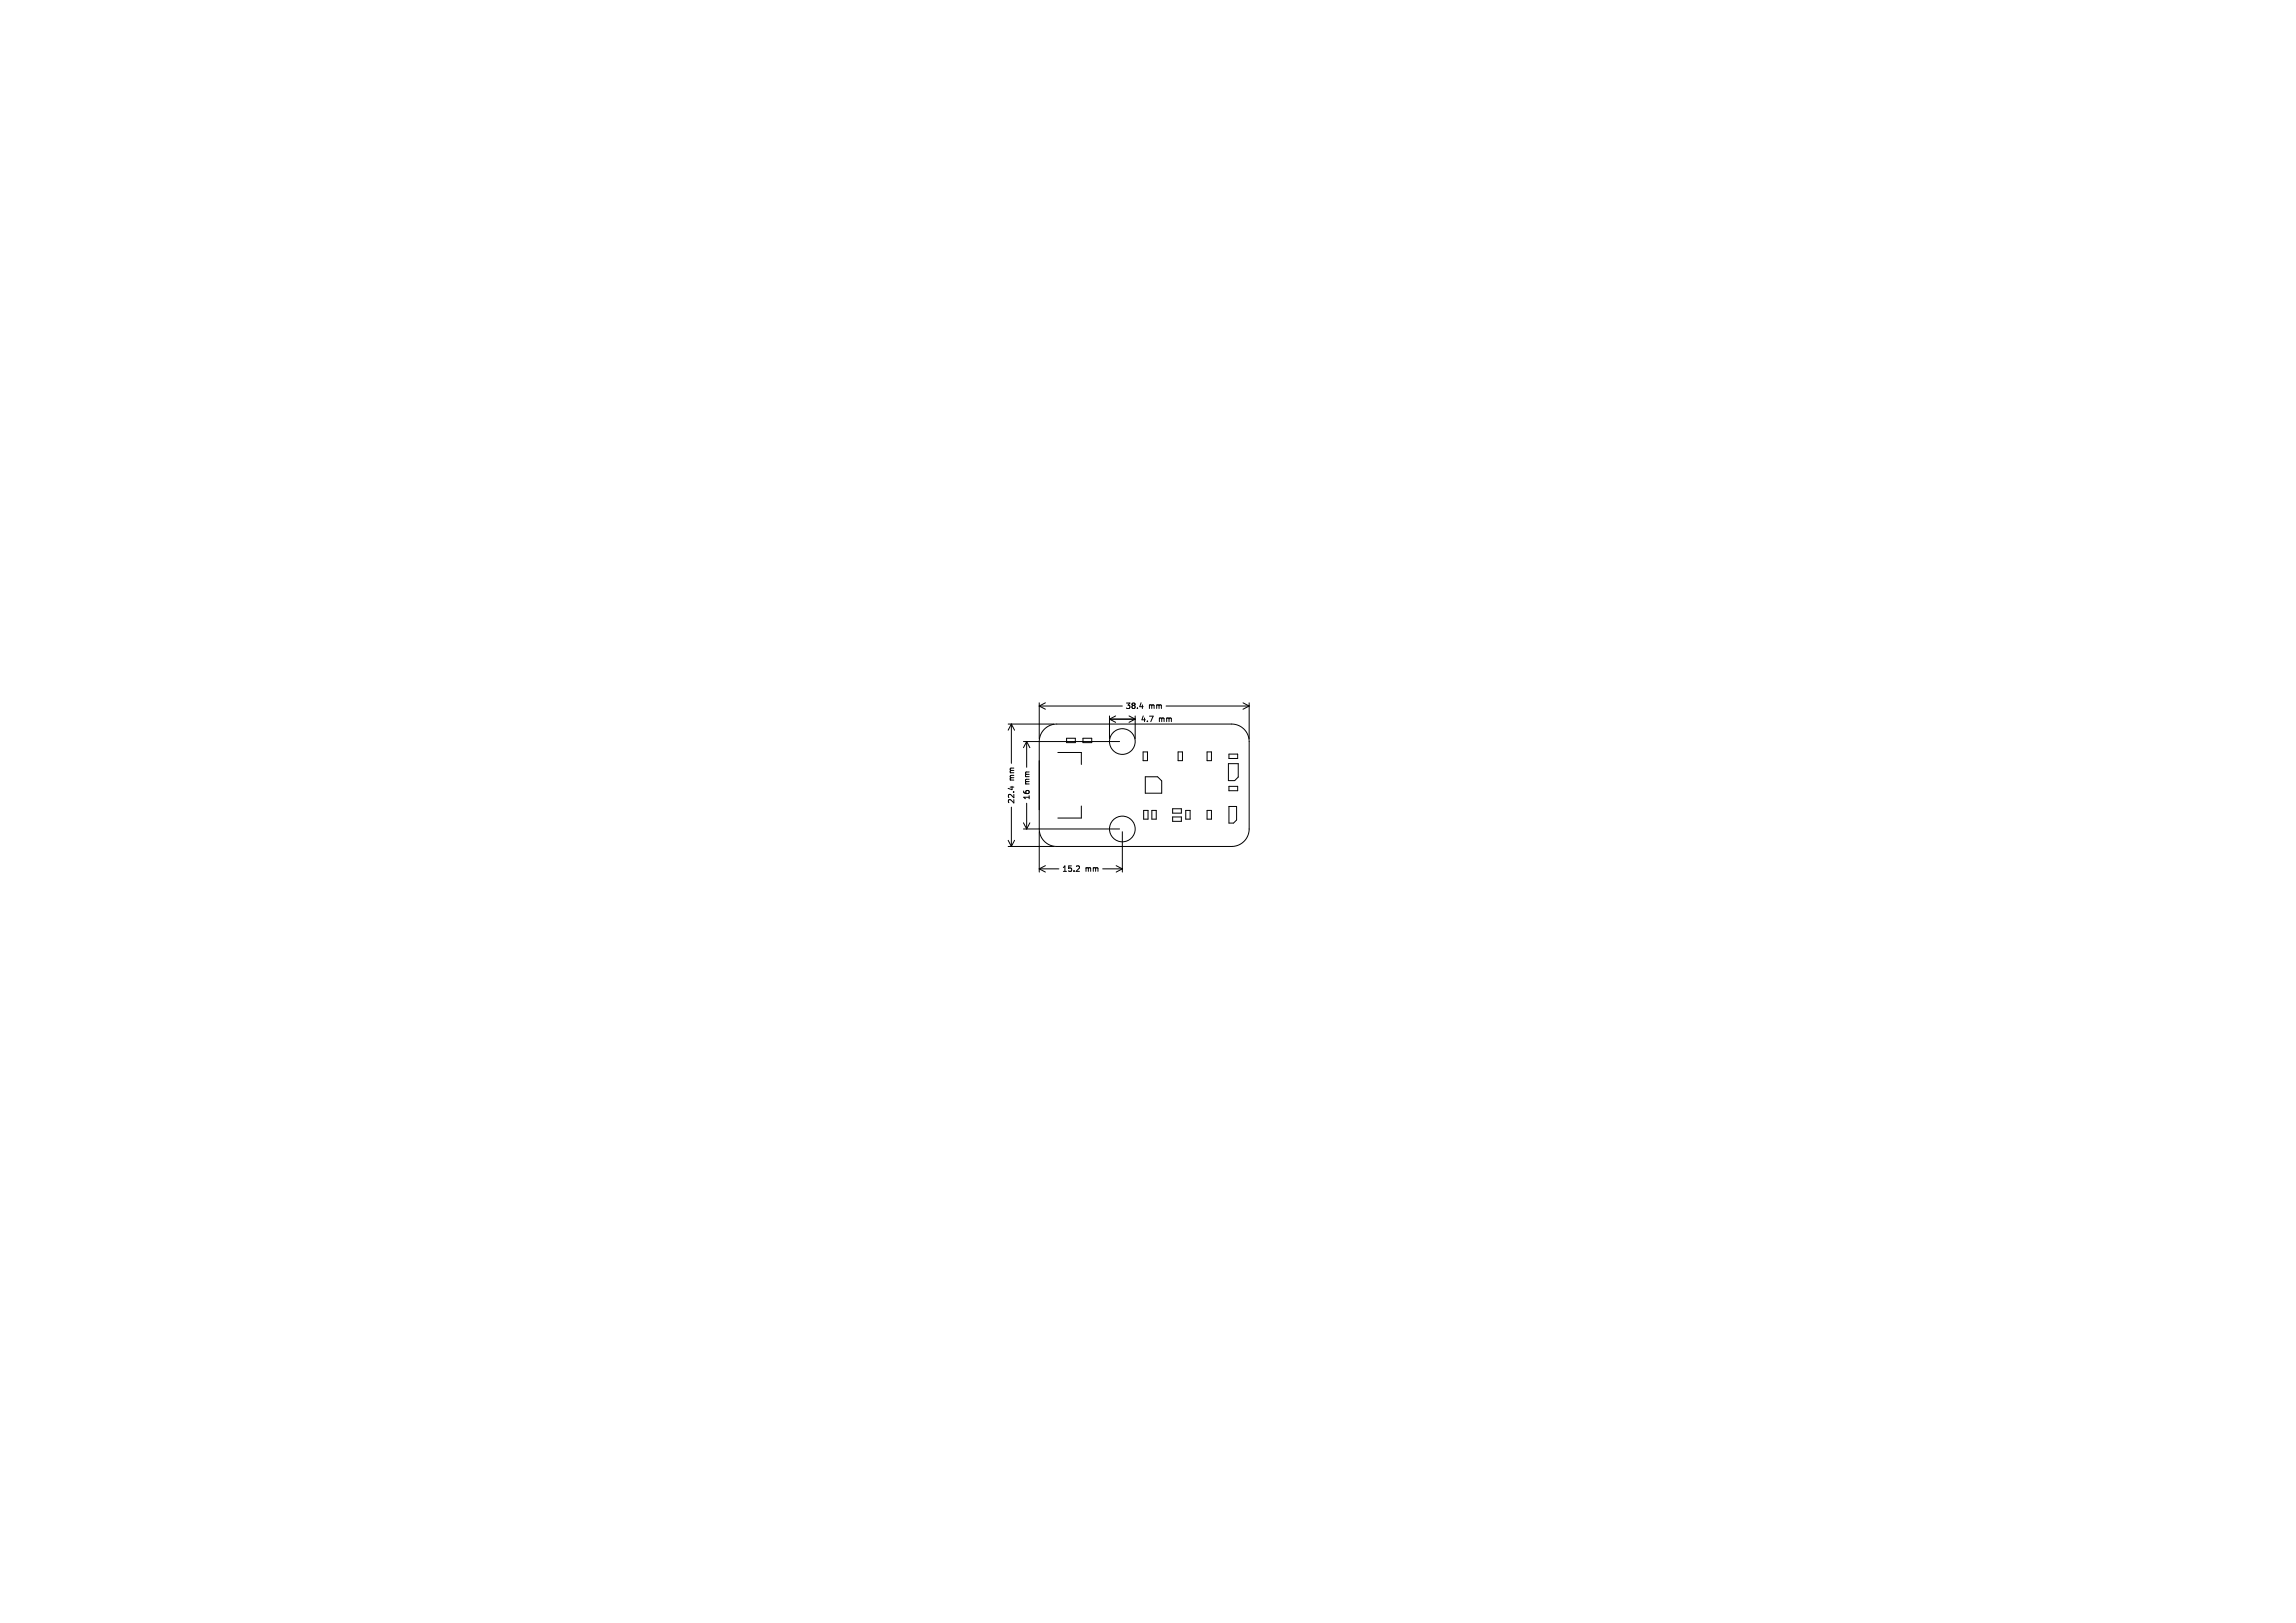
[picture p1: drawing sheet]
<svg xmlns="http://www.w3.org/2000/svg" width="420mm" height="297mm" viewBox="0 0 420 297" stroke-linecap="round" stroke-linejoin="round" font-family="sans-serif">
<defs><g id="words">
<g font-size="1.4">
<text x="205.8" y="129.9">38.4</text>
<text x="210.1" y="129.9">mm</text>
<text x="208.6" y="132.3">4.7</text>
<text x="212" y="132.3">mm</text>
<text x="185.7" y="142.9" transform="rotate(-90 185.7 142.9)">mm</text>
<text x="188.5" y="143.6" transform="rotate(-90 188.5 143.6)">mm</text>
<text x="185.7" y="147.2" transform="rotate(-90 185.7 147.2)">22.4</text>
<text x="188.5" y="146.5" transform="rotate(-90 188.5 146.5)">16</text>
<text x="194.2" y="159.7">15.2</text>
<text x="198.5" y="159.7">mm</text>
</g>
</g></defs>
<g fill="none" stroke="#000" stroke-width=".18">
<path d="M184.4 132.5h8.4M185 132.5v7.2M185 132.5l.6 1.1M185 132.5l-.6 1.1M187.2 135.7h17.6M187.8 135.7v4.7M187.8 135.7l.6 1.1M187.8 135.7l-.6 1.1M190.1 128.6v6.6M190.1 129.2h15.2M190.1 129.2l1.1 .6M191 133.4a3.2 3.2 0 0 1 2.3-.9h32a3.2 3.2 0 0 1 3.2 3.2v16a3.2 3.2 0 0 1-3.2 3.2h-32a3.2 3.2 0 0 1-3.2-3.2v-16a3.2 3.2 0 0 1 .9-2.3z"/>
<path d="M191.2 128.6l-1.1 .6M193.5 137.7h4.3v2.2M195.1 135.1h1.6v.8h-1.6zM198.1 135.1h1.6v.8h-1.6zM203 131v4.2M203 131.6h4.7M203 131.6l1.1 .6M204.1 131l-1.1 .6M206.5 131l1.2 .6M207.7 131v4.2M207.7 131.6l-1.2 .6M208.5 129.3h.6"/>
<path d="M209 129v.7M209.1 137.6h.8v1.6h-.8zM213.3 129.2h15.2M215.5 137.6h.8v1.6h-.8zM220.8 137.6h.8v1.6h-.8zM224.7 139.8h1.8v2.4l-.7 .7h-1.1zM224.8 138h1.6v.8h-1.6zM227.4 128.6l1.1 .6M228.5 128.6v6.6M228.5 129.2l-1.1 .6M184.4 154.9h8.4M184.4 153.8l.6 1.1"/>
<path d="M184.8 144h.7M185 147.7v7.2M185.1 143.9v.6M185.6 153.8l-.6 1.1M187.2 151.7h17.6M187.2 150.6l.6 1.1M187.8 147v4.7M188.4 150.6l-.6 1.1M190.1 152.2v7.4M190.1 159h3.6M190.1 159l1.1 .6M191.2 158.4l-1.1 .6"/>
<path d="M197.3 158.5l.2 .1-.1 .3-.6 .6h.7M197.8 147.5v2.2h-4.3M201.7 159h3.6M204.2 158.4l1.1 .6M205.3 152.2v7.4M205.3 159l-1.1 .6M209.2 148.3h.8v1.6h-.8zM209.5 142.2h2.2l.8 .7v2.3h-3zM210.7 148.3h.8v1.6h-.8zM214.5 149.5h1.6v.8h-1.6zM214.5 148h1.6v.8h-1.6zM216.9 148.3h.8v1.6h-.8z"/>
<path d="M220.8 148.3h.8v1.6h-.8zM224.8 143.9h1.6v.8h-1.6zM226.2 147.6h-1.4v3h.9l.5-.6v-2.4"/>
<circle cx="205.3" cy="135.7" r="2.35"/>
<circle cx="205.3" cy="151.7" r="2.35"/>
</g>
<use href="#words"/>
</svg>
